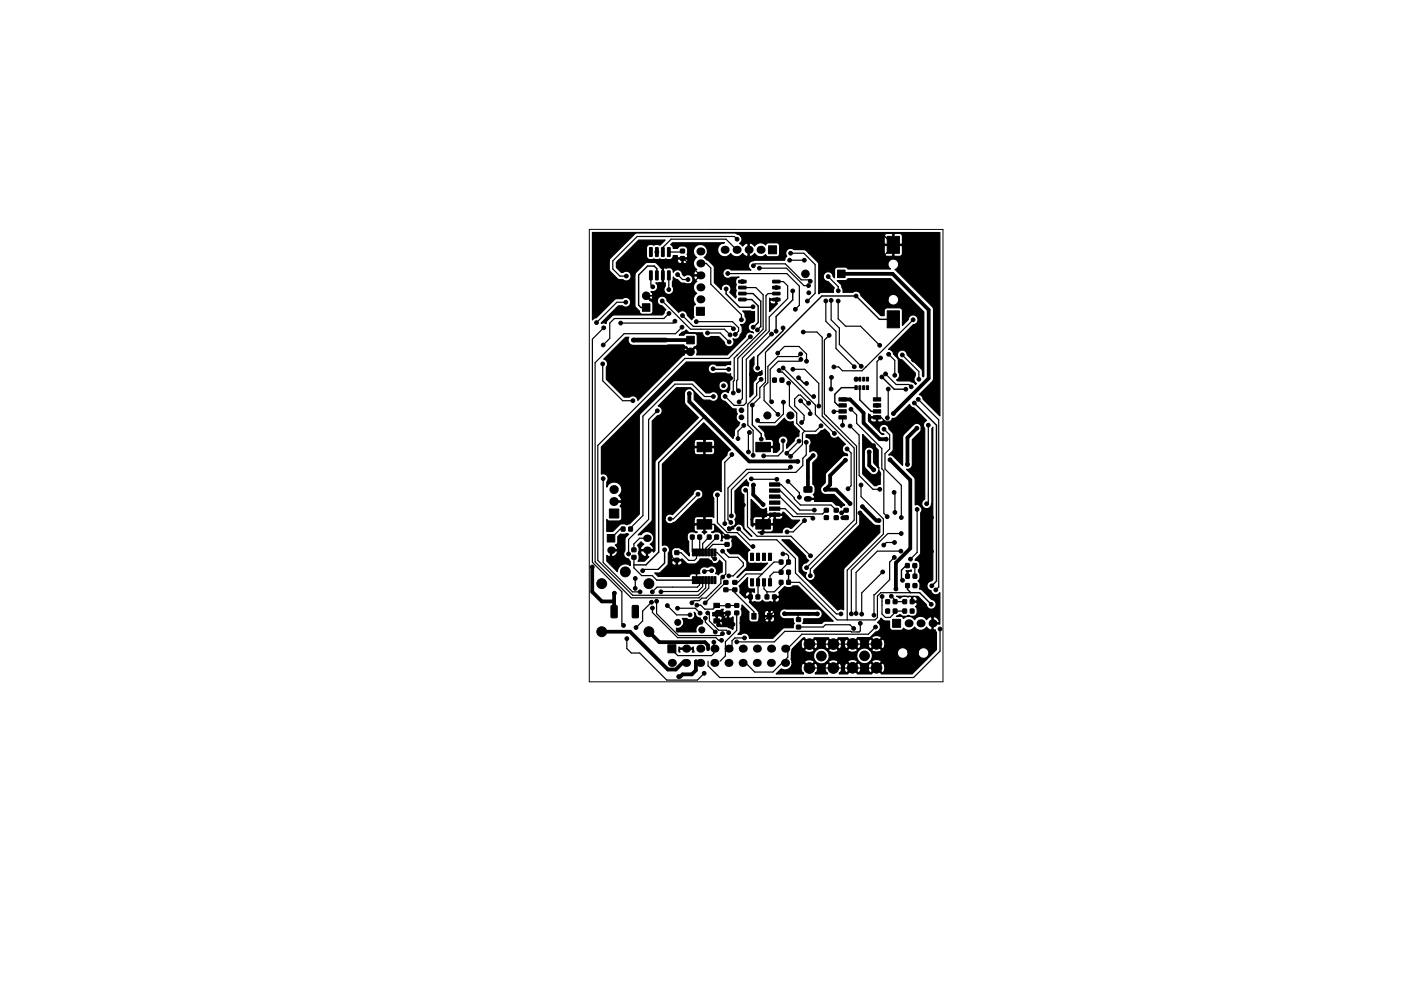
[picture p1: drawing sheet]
<svg xmlns="http://www.w3.org/2000/svg" width="297mm" height="210mm" viewBox="0 0 297 210" stroke-linecap="round" stroke-linejoin="round" font-family="sans-serif">
<path d="M124.9 48.7h75v96h-75z" fill="none" stroke="#000" stroke-width=".21"/>
<g fill="#000">
<circle cx="148.5" cy="55.9" r=".85"/>
<circle cx="148.5" cy="58.4" r=".85"/>
<circle cx="148.5" cy="53.3" r=".85"/>
<circle cx="153.6" cy="53" r=".85"/>
<circle cx="156.2" cy="53" r=".85"/>
<circle cx="158.7" cy="53" r=".85"/>
<circle cx="161.3" cy="53" r=".85"/>
<circle cx="148.5" cy="63.5" r=".85"/>
<circle cx="148.5" cy="61" r=".85"/>
<circle cx="129.5" cy="116.7" r=".8"/>
<circle cx="137.2" cy="116.7" r=".8"/>
<circle cx="137.2" cy="114.2" r=".8"/>
<circle cx="145.5" cy="137.6" r=".85"/>
<circle cx="148.5" cy="137.6" r=".85"/>
<circle cx="151.5" cy="137.6" r=".85"/>
<circle cx="154.5" cy="137.6" r=".85"/>
<circle cx="157.5" cy="137.6" r=".85"/>
<circle cx="160.5" cy="137.6" r=".85"/>
<circle cx="163.5" cy="137.6" r=".85"/>
<circle cx="166.5" cy="137.6" r=".85"/>
<circle cx="192.6" cy="132.2" r=".85"/>
<circle cx="195.2" cy="132.2" r=".85"/>
<circle cx="197.7" cy="132.2" r=".85"/>
<circle cx="142.5" cy="140.6" r=".85"/>
<circle cx="145.5" cy="140.6" r=".85"/>
<circle cx="148.5" cy="140.6" r=".85"/>
<circle cx="151.5" cy="140.6" r=".85"/>
<circle cx="154.5" cy="140.6" r=".85"/>
<circle cx="157.5" cy="140.6" r=".85"/>
<circle cx="160.5" cy="140.6" r=".85"/>
<circle cx="163.5" cy="140.6" r=".85"/>
<circle cx="166.5" cy="140.6" r=".85"/>
</g>
<g fill="#000" stroke="#000" stroke-width=".21">
<path d="M137.7 52.5l.6 .1v1.7l-.1 .1-.5-.1zM137.7 57.5l.6 .1v1.7l-.1 .1-.5-.1zM139 52.5l.6 .1v1.7l-.2 .1-.4-.1zM139 57.5l.6 .1v1.7l-.2 .1-.4-.1zM140.3 52.5l.5 .1v1.7l-.1 .1-.5-.1zM140.3 57.5l.5 .1v1.7l-.1 .1-.5-.1zM141.5 52.5l.6 .1v1.7l-.1 .1-.5-.1zM141.5 57.5l.6 .1v1.7l-.1 .1-.5-.1zM144.3 54.5l.8-.1v.8h-.8zM144.3 52.9h.8v.7h-.8zM156.6 59.5l1.5-.1 .1 .5-1.5 .1zM162.9 52.1h1.7v1.7h-1.7z"/>
<path d="M163.8 59.5l1.5-.1 .1 .5-1.5 .1zM177.6 57.3h1.6v1.6h-1.6zM188.1 50.1h2.6v3.6h-2.6zM136.2 64.4h1.6v1.6h-1.6zM145.6 71.3h1.6v1.6h-1.6zM147.6 65.2h1.7v1.7h-1.7zM156.6 60.8l1.5-.1 .1 .5-1.5 .1zM156.6 62h1.5l.1 .5-1.5 .1zM156.6 63.3h1.5l.1 .4-1.5 .1zM163.8 63.3h1.5l.1 .4-1.5 .1zM163.8 62h1.5l.1 .5-1.5 .1zM163.8 60.8l1.5-.1 .1 .5-1.5 .1z"/>
<path d="M188.1 65.9h2.6v3.6h-2.6zM147.8 93.8h3.1v2h-3.1zM160.3 93.8h3v2h-3zM163.8 80.2l.8 .1v.8l-.8-.1zM165.4 80.2l.8 .1-.1 .8-.7-.1zM177.9 84.4h1.5v.7h-1.5zM177.9 85.7h1.5v.7h-1.5zM177.9 86.9h1.5v.7h-1.5zM177.9 88.2h1.5v.7h-1.5zM181.3 80h.4v.8h-.4zM181.3 81.8h.4v.8h-.4zM182.1 80h.4v.8h-.4z"/>
<path d="M182.1 81.8h.4v.8h-.4zM182.9 80h.4v.8h-.4zM182.9 81.8h.4v.8h-.4zM183.6 80h.5v.8h-.5zM183.6 81.8h.5v.8h-.5zM185.2 88.2h1.5v.7h-1.5zM185.2 86.9h1.5v.7h-1.5zM185.2 85.7h1.5v.7h-1.5zM185.2 84.4h1.5v.7h-1.5zM128.8 113.4h1.5v1.6h-1.5zM129.2 108h2v1.9h-2zM131.7 111.8l.8 .1v.8l-.8-.1z"/>
<path d="M133.3 111.8h.8v.9h-.8zM134 116.3h.8v.7h-.8zM134 117.9h.8v.7h-.8zM143.1 116.9h.8v.7h-.8zM143.1 118.5l.8-.1v.8h-.8zM146.4 113.5h.7v.9h-.7zM146.8 116.5h.4v1.4h-.4zM147.8 110.2h3.1v2h-3.1zM147.5 116.5h.4v1.4h-.4zM148.1 116.5h.5v1.4h-.5zM148 113.5l.7 .1v.8l-.7-.1zM148.8 116.5h.4v1.4h-.4z"/>
<path d="M149.4 116.5h.5v1.4h-.5zM150 116.5h.5v1.4h-.5zM150 113.5h.7v.9h-.7zM150.7 116.5h.5v1.4h-.5zM151.3 116.5h.5v1.4h-.5zM151.6 113.5l.7 .1v.8l-.8-.1zM153.7 115.1h.8l.1 .8h-.8zM153.7 113.5h.9v.8h-.9zM159.1 117.4h.7v1.5h-.7zM160.3 110.2h3v2h-3zM160.4 117.4h.6v1.5h-.6zM161.7 117.4h.6v1.5h-.6z"/>
<path d="M162.9 117.4h.7v1.5h-.7zM163.2 102.4h2.1v.7h-2.1zM163.2 103.7h2.1v.7h-2.1zM163.2 105h2.1v.7h-2.1zM163.2 106.3h2.1v.7h-2.1zM163.2 107.6h2.1v.7h-2.1zM163.2 108.8h2.1v.7h-2.1zM165.2 118.8l.8 .1v.8l-.8-.1zM166.8 118.8l.8 .1-.1 .8-.7-.1zM170.5 103.3h1.6v1l-1.6 .1zM174.8 109.4h.8v.8h-.8zM174.8 107.9h.8v.7h-.8z"/>
<path d="M176.9 109.5l.8-.1v.8h-.8zM176.9 107.9h.8v.7h-.8zM179 109.4h.8v.8h-.8zM179 107.9h.8v.7h-.8zM192 119.6h.8v.8h-.8zM193.6 119.6h.7v.8h-.7zM129.6 128.5l1-.1 .3 .2v2.3l-.2 .2h-.9l-.3-.2zM134.1 128.5l1-.1 .3 .2v2.3l-.2 .2h-.9l-.3-.2zM141.6 136.8h1.7v1.7h-1.7zM146.8 122.3h.4v1.5h-.4zM147.5 122.3h.4v1.5h-.4zM148.1 122.3h.5v1.5h-.5z"/>
<path d="M148.8 122.3h.4v1.5h-.4zM149.4 122.3h.5v1.5h-.5zM150 122.3h.5v1.5h-.5zM150.7 122.3h.5v1.5h-.5zM151.3 131.3h1.3v.9h-1.3zM151.3 128h1.3v.9h-1.3zM151.3 122.3h.5v1.5h-.5zM153.5 123.2h.8v.7h-.8zM153.5 124.8l.8-.1v.8h-.8zM153.9 129.7h.8l.1 .7-.8 .1zM153.9 128.1h.8l.1 .8h-.8zM155.4 124.8l.8-.1v.8h-.8z"/>
<path d="M155.4 123.2h.8v.7h-.8zM155.8 128.1h.8v.7h-.8zM155.8 129.7l.8-.1v.8h-.8zM159.1 122.8h.7v1.5h-.7zM158.7 126.2l.8 .1v.8l-.8-.1zM159.4 130.1h.9v1.2h-.9zM160.4 122.8h.6v1.5h-.6zM160.3 126.2l.8 .1-.1 .8-.7-.1zM161.7 122.8h.6v1.5h-.6zM162.7 130.1h.9v1.2h-.9zM162.2 126.2h.8v.9h-.8zM162.9 122.8h.7v1.5h-.7z"/>
<path d="M163.8 126.2h.8v.9h-.8zM165.2 121h.8v.8h-.8zM165.2 123.1l.8 .1v.8l-.8-.1zM166.8 121h.8l-.1 .8h-.7zM166.8 123.1l.8 .1-.1 .8-.7-.1zM168.9 132.7l.8-.1v.8h-.8zM168.9 131.1h.8v.7h-.8zM187.8 127.2h.8v.9h-.8zM187.8 129.2h.8v.9h-.8zM189.4 127.2h.7v.9h-.7zM189.4 129.2h.7v.9h-.7zM189.3 131.4h1.7v1.7h-1.7z"/>
<path d="M191.4 127.2h.8v.9h-.8zM191.4 129.2h.8v.9h-.8zM192 123.8l.8 .1v.8l-.8-.1zM192 121.8l.8 .1v.8l-.8-.1zM193 127.2l.8 .1-.1 .8-.7-.1zM193 129.2l.8 .1-.1 .8-.7-.1zM193.6 123.8l.8 .1-.1 .8-.7-.1zM193.6 121.8l.8 .1-.1 .8-.7-.1z"/>
<circle cx="131.2" cy="56.2" r=".4"/>
<circle cx="132.8" cy="58.6" r=".4"/>
<circle cx="134.7" cy="55.5" r=".4"/>
<circle cx="139.3" cy="53.5" r=".4"/>
<circle cx="143.7" cy="58.3" r=".4"/>
<circle cx="144.7" cy="54.8" r=".4"/>
<circle cx="145.9" cy="59.3" r=".4"/>
<circle cx="151.9" cy="58.6" r=".4"/>
<circle cx="154.3" cy="58" r=".4"/>
<circle cx="156.3" cy="50.7" r=".4"/>
<circle cx="157.4" cy="59.7" r=".4"/>
<circle cx="159.7" cy="56.4" r=".4"/>
<circle cx="161" cy="56.9" r=".4"/>
<circle cx="167.4" cy="55.2" r=".4"/>
<circle cx="167.6" cy="53.7" r=".4"/>
<circle cx="168.4" cy="49.7" r=".4"/>
<circle cx="170.5" cy="55.2" r=".4"/>
<circle cx="170.8" cy="58.1" r=".8"/>
<circle cx="171.8" cy="59.7" r=".4"/>
<circle cx="175.6" cy="58.7" r=".4"/>
<circle cx="185.5" cy="56.2" r=".4"/>
<circle cx="126.5" cy="68.4" r=".4"/>
<circle cx="127.8" cy="77.2" r=".4"/>
<circle cx="127.9" cy="73.2" r=".4"/>
<circle cx="128" cy="69.5" r=".4"/>
<circle cx="130.4" cy="62.6" r=".4"/>
<circle cx="131.6" cy="68.5" r=".4"/>
<circle cx="132" cy="77.4" r=".4"/>
<circle cx="132.7" cy="64.1" r=".4"/>
<circle cx="134.3" cy="72.1" r=".4"/>
<circle cx="137" cy="62.7" r=".8"/>
<circle cx="138.4" cy="60.8" r=".4"/>
<circle cx="140.4" cy="63.8" r=".4"/>
<circle cx="140.9" cy="77.4" r=".4"/>
<circle cx="141.8" cy="61.4" r=".4"/>
<circle cx="141.8" cy="66.5" r=".4"/>
<circle cx="143.1" cy="68.1" r=".4"/>
<circle cx="144.6" cy="69.4" r=".4"/>
<circle cx="144.7" cy="66.9" r=".4"/>
<circle cx="146.4" cy="74.6" r=".8"/>
<circle cx="147.6" cy="68.2" r=".4"/>
<circle cx="150" cy="70.6" r=".4"/>
<circle cx="151.2" cy="78.2" r=".4"/>
<circle cx="154" cy="61.3" r=".4"/>
<circle cx="154.5" cy="78.3" r=".4"/>
<circle cx="154.6" cy="72.5" r=".4"/>
<circle cx="154.8" cy="71" r=".4"/>
<circle cx="155.5" cy="69.7" r=".4"/>
<circle cx="155.9" cy="70.9" r=".4"/>
<circle cx="157.2" cy="67.8" r=".4"/>
<circle cx="159.1" cy="71.4" r=".4"/>
<circle cx="159.3" cy="79.4" r=".4"/>
<circle cx="159.7" cy="65.1" r=".4"/>
<circle cx="159.7" cy="69.4" r=".4"/>
<circle cx="160.6" cy="70" r=".4"/>
<circle cx="160.6" cy="78.1" r=".4"/>
<circle cx="161.2" cy="79.2" r=".4"/>
<circle cx="163.6" cy="70.9" r=".4"/>
<circle cx="164.6" cy="70.3" r=".4"/>
<circle cx="164.6" cy="61" r=".4"/>
<circle cx="164.7" cy="63.6" r=".4"/>
<circle cx="164.9" cy="74.9" r=".4"/>
<circle cx="165.2" cy="78.6" r=".4"/>
<circle cx="166" cy="69.6" r=".4"/>
<circle cx="166" cy="78.1" r=".4"/>
<circle cx="168.1" cy="61.7" r=".4"/>
<circle cx="168.1" cy="78.3" r=".4"/>
<circle cx="168.6" cy="65.6" r=".4"/>
<circle cx="169.7" cy="75.1" r=".4"/>
<circle cx="169.8" cy="76.2" r=".4"/>
<circle cx="170.3" cy="70.4" r=".4"/>
<circle cx="171" cy="76.6" r=".4"/>
<circle cx="171.2" cy="63.9" r=".4"/>
<circle cx="171.4" cy="60.6" r=".4"/>
<circle cx="171.5" cy="62.1" r=".4"/>
<circle cx="175.1" cy="63.8" r=".4"/>
<circle cx="175.8" cy="71.1" r=".4"/>
<circle cx="176.2" cy="63.7" r=".4"/>
<circle cx="176.8" cy="77.8" r=".4"/>
<circle cx="177.7" cy="63.9" r=".4"/>
<circle cx="177.7" cy="61.7" r=".4"/>
<circle cx="181.1" cy="77.8" r=".4"/>
<circle cx="181.5" cy="62.8" r=".4"/>
<circle cx="182.6" cy="77.7" r=".4"/>
<circle cx="186.5" cy="73.3" r=".4"/>
<circle cx="186.7" cy="75.9" r=".4"/>
<circle cx="187" cy="80" r=".4"/>
<circle cx="187.7" cy="79.3" r=".4"/>
<circle cx="188.4" cy="75.2" r=".4"/>
<circle cx="189.7" cy="79.6" r=".4"/>
<circle cx="191.3" cy="75.3" r=".4"/>
<circle cx="193.6" cy="67.8" r=".4"/>
<circle cx="193.7" cy="72.2" r=".4"/>
<circle cx="193.7" cy="76.4" r=".4"/>
<circle cx="132.6" cy="94.5" r=".4"/>
<circle cx="134.2" cy="85" r=".4"/>
<circle cx="139.4" cy="87.2" r=".4"/>
<circle cx="146.2" cy="83.5" r=".4"/>
<circle cx="149.3" cy="94.8" r=".4"/>
<circle cx="151.3" cy="84.1" r=".4"/>
<circle cx="151.4" cy="80.3" r=".4"/>
<circle cx="152.6" cy="86" r=".4"/>
<circle cx="153.4" cy="81.8" r=".4"/>
<circle cx="153.7" cy="84.1" r=".4"/>
<circle cx="154.9" cy="80.2" r=".4"/>
<circle cx="155.2" cy="96.4" r=".4"/>
<circle cx="155.5" cy="83.4" r=".4"/>
<circle cx="156.5" cy="93.1" r=".4"/>
<circle cx="156.6" cy="82.9" r=".4"/>
<circle cx="156.7" cy="85.3" r=".4"/>
<circle cx="157.2" cy="87" r=".5"/>
<circle cx="157.2" cy="88.5" r=".5"/>
<circle cx="157.7" cy="90.2" r=".4"/>
<circle cx="158.7" cy="95.9" r=".4"/>
<circle cx="158.9" cy="91.7" r=".4"/>
<circle cx="159.5" cy="85.9" r=".4"/>
<circle cx="159.7" cy="96.6" r=".4"/>
<circle cx="160.6" cy="89.2" r=".4"/>
<circle cx="161.4" cy="80.5" r=".4"/>
<circle cx="161.4" cy="94.7" r=".4"/>
<circle cx="161.4" cy="93.2" r=".4"/>
<circle cx="161.9" cy="96.7" r=".4"/>
<circle cx="162.7" cy="88.1" r=".75"/>
<circle cx="163.6" cy="85.2" r=".4"/>
<circle cx="164.2" cy="80.6" r=".4"/>
<circle cx="164.9" cy="87.9" r=".4"/>
<circle cx="165.8" cy="80.6" r=".4"/>
<circle cx="166" cy="93.5" r=".4"/>
<circle cx="166.1" cy="85.3" r=".4"/>
<circle cx="166.8" cy="96.2" r=".4"/>
<circle cx="167.2" cy="81.3" r=".4"/>
<circle cx="167.6" cy="88.1" r=".75"/>
<circle cx="167.6" cy="99.1" r=".4"/>
<circle cx="167.6" cy="96.8" r=".4"/>
<circle cx="169.2" cy="97.9" r=".4"/>
<circle cx="169.3" cy="80.1" r=".4"/>
<circle cx="169.4" cy="93.6" r=".4"/>
<circle cx="169.7" cy="85" r=".4"/>
<circle cx="170" cy="89.6" r=".4"/>
<circle cx="170.9" cy="93.8" r=".4"/>
<circle cx="171" cy="81.3" r=".4"/>
<circle cx="171.5" cy="85.5" r=".4"/>
<circle cx="171.8" cy="87.8" r=".4"/>
<circle cx="172.4" cy="96.6" r=".4"/>
<circle cx="172.5" cy="94.6" r=".4"/>
<circle cx="172.5" cy="84.1" r=".4"/>
<circle cx="173.6" cy="86.1" r=".4"/>
<circle cx="174.1" cy="90.3" r=".4"/>
<circle cx="176.2" cy="82.5" r=".4"/>
<circle cx="176.3" cy="80.1" r=".4"/>
<circle cx="176.8" cy="87.4" r=".4"/>
<circle cx="176.9" cy="92" r=".4"/>
<circle cx="178.6" cy="90.2" r=".4"/>
<circle cx="179.3" cy="97.6" r=".4"/>
<circle cx="179.6" cy="95.2" r=".4"/>
<circle cx="180.2" cy="90.4" r=".4"/>
<circle cx="180.4" cy="86.8" r=".4"/>
<circle cx="181.5" cy="80.4" r=".4"/>
<circle cx="184.3" cy="95.9" r=".4"/>
<circle cx="185.2" cy="94.6" r=".4"/>
<circle cx="185.3" cy="99.7" r=".4"/>
<circle cx="185.9" cy="86" r=".4"/>
<circle cx="185.9" cy="88.6" r=".4"/>
<circle cx="187.4" cy="91.1" r=".4"/>
<circle cx="187.9" cy="93.2" r=".4"/>
<circle cx="188.1" cy="88.6" r=".4"/>
<circle cx="188.3" cy="82.5" r=".4"/>
<circle cx="188.7" cy="97.5" r=".4"/>
<circle cx="189.4" cy="87.7" r=".4"/>
<circle cx="192.1" cy="82.6" r=".4"/>
<circle cx="192.4" cy="98.5" r=".4"/>
<circle cx="193.2" cy="82.1" r=".4"/>
<circle cx="193.8" cy="85.5" r=".4"/>
<circle cx="194.4" cy="90.8" r=".4"/>
<circle cx="194.5" cy="96.1" r=".4"/>
<circle cx="194.7" cy="84.7" r=".4"/>
<circle cx="194.8" cy="80.5" r=".4"/>
<circle cx="195.3" cy="92.7" r=".4"/>
<circle cx="196.8" cy="90.2" r=".4"/>
<circle cx="127.9" cy="101.5" r=".4"/>
<circle cx="133.3" cy="117.5" r=".4"/>
<circle cx="140.9" cy="116.6" r=".4"/>
<circle cx="142" cy="110.1" r=".4"/>
<circle cx="145.2" cy="114.9" r=".4"/>
<circle cx="148" cy="104.8" r=".4"/>
<circle cx="149.3" cy="111.2" r=".4"/>
<circle cx="150.6" cy="119.3" r=".4"/>
<circle cx="151.5" cy="118.5" r=".4"/>
<circle cx="152.1" cy="105" r=".4"/>
<circle cx="153.2" cy="116.9" r=".4"/>
<circle cx="153.7" cy="111.1" r=".4"/>
<circle cx="154.1" cy="113.8" r=".4"/>
<circle cx="154.6" cy="112.2" r=".4"/>
<circle cx="155" cy="110.8" r=".4"/>
<circle cx="155.1" cy="109.4" r=".4"/>
<circle cx="156.6" cy="112.2" r=".4"/>
<circle cx="157.6" cy="107.1" r=".4"/>
<circle cx="157.9" cy="117.3" r=".4"/>
<circle cx="158.1" cy="104" r=".4"/>
<circle cx="159.3" cy="101.6" r=".4"/>
<circle cx="159.7" cy="115.9" r=".4"/>
<circle cx="159.7" cy="102.9" r=".4"/>
<circle cx="161.5" cy="108.7" r=".4"/>
<circle cx="161.5" cy="113" r=".4"/>
<circle cx="161.8" cy="107" r=".4"/>
<circle cx="164.3" cy="109.2" r=".4"/>
<circle cx="164.7" cy="101.7" r=".4"/>
<circle cx="166" cy="117.5" r=".4"/>
<circle cx="166.9" cy="112.8" r=".4"/>
<circle cx="167.1" cy="102.1" r=".4"/>
<circle cx="169.5" cy="105.5" r=".4"/>
<circle cx="170.6" cy="110.4" r=".4"/>
<circle cx="171.8" cy="117.9" r=".4"/>
<circle cx="172.4" cy="109.9" r=".4"/>
<circle cx="172.7" cy="108.2" r=".4"/>
<circle cx="174.1" cy="101" r=".4"/>
<circle cx="175" cy="103.8" r=".4"/>
<circle cx="175.2" cy="109.8" r=".4"/>
<circle cx="177.3" cy="109.8" r=".4"/>
<circle cx="178.4" cy="108.8" r=".4"/>
<circle cx="178.7" cy="109.8" r=".4"/>
<circle cx="179.8" cy="103.7" r=".4"/>
<circle cx="180.1" cy="118" r=".4"/>
<circle cx="180.2" cy="106.8" r=".4"/>
<circle cx="182.3" cy="108.8" r=".4"/>
<circle cx="182.6" cy="102.9" r=".4"/>
<circle cx="182.9" cy="107.5" r=".4"/>
<circle cx="183.6" cy="114" r=".4"/>
<circle cx="186.3" cy="100.6" r=".4"/>
<circle cx="186.4" cy="110.4" r=".4"/>
<circle cx="186.5" cy="103.8" r=".4"/>
<circle cx="187.4" cy="115.6" r=".4"/>
<circle cx="188.1" cy="109.6" r=".4"/>
<circle cx="189.6" cy="104.5" r=".4"/>
<circle cx="189.6" cy="118.3" r=".4"/>
<circle cx="189.6" cy="115.1" r=".4"/>
<circle cx="189.7" cy="108.7" r=".4"/>
<circle cx="191" cy="116.9" r=".4"/>
<circle cx="191.1" cy="113.2" r=".4"/>
<circle cx="191.1" cy="109.8" r=".4"/>
<circle cx="193" cy="118.6" r=".4"/>
<circle cx="194" cy="120" r=".4"/>
<circle cx="194.4" cy="108.1" r=".4"/>
<circle cx="196.5" cy="106.9" r=".4"/>
<circle cx="197.5" cy="117" r=".4"/>
<circle cx="197.5" cy="109.8" r=".4"/>
<circle cx="125.6" cy="120.3" r=".4"/>
<circle cx="127.6" cy="123.8" r="1.05"/>
<circle cx="127.6" cy="134" r="1.05"/>
<circle cx="130.3" cy="125.9" r=".4"/>
<circle cx="132.2" cy="132.7" r=".4"/>
<circle cx="132.6" cy="121.3" r="1.05"/>
<circle cx="132.9" cy="135.5" r=".4"/>
<circle cx="134.7" cy="124.8" r=".4"/>
<circle cx="134.7" cy="122.7" r=".4"/>
<circle cx="134.7" cy="129.8" r=".4"/>
<circle cx="134.8" cy="133.1" r=".4"/>
<circle cx="135.7" cy="125.6" r=".4"/>
<circle cx="136.3" cy="121.1" r=".4"/>
<circle cx="137.6" cy="123.8" r="1.05"/>
<circle cx="137.6" cy="134" r="1.05"/>
<circle cx="138.1" cy="127.8" r=".4"/>
<circle cx="138.3" cy="125.6" r=".4"/>
<circle cx="138.3" cy="129" r=".4"/>
<circle cx="139.2" cy="127.6" r=".4"/>
<circle cx="140.1" cy="125.6" r=".4"/>
<circle cx="141.5" cy="128.5" r=".4"/>
<circle cx="142.1" cy="121.2" r=".4"/>
<circle cx="143.6" cy="129" r=".4"/>
<circle cx="143.7" cy="132" r=".63"/>
<circle cx="143.8" cy="133.7" r=".4"/>
<circle cx="146.3" cy="130.5" r=".4"/>
<circle cx="146.7" cy="127.9" r=".4"/>
<circle cx="147.7" cy="128.4" r=".4"/>
<circle cx="148.4" cy="130.1" r=".4"/>
<circle cx="148.6" cy="131.9" r=".4"/>
<circle cx="148.8" cy="133.6" r=".63"/>
<circle cx="149.3" cy="121.3" r=".4"/>
<circle cx="149.5" cy="127.9" r=".4"/>
<circle cx="149.5" cy="131.1" r=".4"/>
<circle cx="150" cy="130" r=".4"/>
<circle cx="150.9" cy="121.1" r=".4"/>
<circle cx="151.3" cy="136.2" r=".4"/>
<circle cx="151.6" cy="134.1" r=".4"/>
<circle cx="152.3" cy="132.6" r=".4"/>
<circle cx="153" cy="130.3" r=".4"/>
<circle cx="153" cy="135.9" r=".4"/>
<circle cx="153.2" cy="134.4" r=".4"/>
<circle cx="153.2" cy="122.4" r=".4"/>
<circle cx="154.5" cy="134.2" r=".4"/>
<circle cx="154.5" cy="122.2" r=".4"/>
<circle cx="155.4" cy="132.5" r=".4"/>
<circle cx="156.2" cy="136.2" r=".4"/>
<circle cx="157.3" cy="132.2" r=".4"/>
<circle cx="157.9" cy="135.3" r=".4"/>
<circle cx="159.1" cy="126.6" r=".4"/>
<circle cx="164.2" cy="128.4" r=".4"/>
<circle cx="166.3" cy="130.2" r=".4"/>
<circle cx="171" cy="120.4" r=".4"/>
<circle cx="171.6" cy="136.7" r="1.12"/>
<circle cx="171.8" cy="122.1" r=".4"/>
<circle cx="173.3" cy="130.2" r=".4"/>
<circle cx="174.1" cy="139.2" r="1.03"/>
<circle cx="176.7" cy="136.7" r="1.12"/>
<circle cx="178.3" cy="130.2" r=".4"/>
<circle cx="180.5" cy="130.2" r=".4"/>
<circle cx="180.8" cy="136.6" r="1.13"/>
<circle cx="181" cy="133.3" r=".4"/>
<circle cx="181.5" cy="130.1" r=".4"/>
<circle cx="182.4" cy="132.3" r=".4"/>
<circle cx="182.7" cy="130.3" r=".4"/>
<circle cx="183.3" cy="139.1" r="1.03"/>
<circle cx="185.3" cy="130.5" r=".4"/>
<circle cx="185.6" cy="133" r=".4"/>
<circle cx="185.8" cy="136.6" r="1.13"/>
<circle cx="187" cy="126.5" r=".4"/>
<circle cx="187.1" cy="121.3" r=".4"/>
<circle cx="188.2" cy="129.6" r=".4"/>
<circle cx="188.2" cy="127.6" r=".4"/>
<circle cx="189" cy="126.5" r=".4"/>
<circle cx="189.9" cy="125" r=".4"/>
<circle cx="191.4" cy="123.1" r=".4"/>
<circle cx="192.4" cy="122.2" r=".4"/>
<circle cx="194" cy="124.2" r=".4"/>
<circle cx="196.1" cy="121.9" r=".4"/>
<circle cx="197.4" cy="128.2" r=".4"/>
<circle cx="197.6" cy="124.3" r=".4"/>
<circle cx="198.4" cy="125.2" r=".4"/>
<circle cx="199.3" cy="133.4" r=".4"/>
<circle cx="143.9" cy="143.6" r=".4"/>
<circle cx="149.3" cy="142.8" r=".4"/>
<circle cx="171.6" cy="141.7" r="1.12"/>
<circle cx="176.7" cy="141.7" r="1.12"/>
<circle cx="180.8" cy="141.7" r="1.13"/>
<circle cx="185.8" cy="141.7" r="1.13"/>
</g>
<path d="M130.2 103.9h.1M130.2 106.4h.1" fill="none" stroke="#000" stroke-width="1.9"/>
<path d="M171 105.8h.6" fill="none" stroke="#000" stroke-width="1.2"/>
<g fill="none" stroke="#000" stroke-width=".3">
<path d="M139.3 58.4v-1.4l-.6-.6h-1.4l-1.9 1.9v6.4l.5 .5h1.1M189.4 51.9l-2.2-2.2h-26.7l-1.8 1.8v1.5M151.2 78.2l3.3 .1M153.9 61.3v1l2.9 2.9 2.8-.1M157.4 62.3h2.3l1.6 1.6v5.4l-.7 .7M157.4 63.6h2l1.3 1.3v3.5l-1 1M161.2 79.2h-1.7l-.2 .2M166 69.6v.6l-5.4 5.3v2.6M168.1 61.7v1.9l-3.5 3.5v3.2M187 80l2.6 2.6h2.4M189.4 67.7h-3l-4.9-4.9h-7.2l-11.5 11.4M132.6 94.5l1.9 1.9v8.1l-1.9 1.9h-2.4"/>
<path d="M149.4 88.4l-9.8 9.7v19l-2.7 2.7h-2.5M154.9 80.2l-3.5 .1M159.5 85.9v4.2l1.9 1.9v1.2M161.4 94.7l.4 .1M169.3 80.1l1.2 1.2h.5M176.3 80.1l-.1 2.4M181.5 80.4h.8M181.5 82.2h-3.1l-1.4 1.4v1.7l.7 .7h.9M182.3 82.2v2.6l2.4 2.5h1.3M193.8 85.5l4.8 4.7v33.1l-1 1M140.9 116.6v2.8l-1.4 1.4M143.5 118.8v1.1l1.3 1.3"/>
<path d="M154.2 113.9h1.2l2.5 2.5v.9M192.4 120h-.3l-1 1v1.9l.2 .2M139.3 123.1h7.7M143.5 121.2h3.6l.6 .5v1.4M151.9 131.7l.4 .4v.5M167.2 121.4v2.1M192.4 124.2v.9l.7 .6h1.9l2.4 2.5"/>
</g>
<g fill="none" stroke="#000" stroke-width=".8">
<path d="M178.4 58.1h10.9l7.6 7.6v14.6l-7.5 7.4M141.2 72.1h5.2M146.4 74.6h-2.7l-2.8 2.8M146.2 83.5v1.7l12.7 12.7h10.3M171.3 97.7h.1M171.3 97.7v6.1M172.4 96.6l-1.1 1.1M178.6 84.7h1.6l2.9 2.9v2.1l3.4 3.5h1.4M179.3 97.6l-3.3 3.3v1.9l-1 1 2.3 .1 2.9 2.9M184.3 95.9v2.8l1 1M188.7 97.5l4.3 4.3v14.5l-3 3.1v5.6M194.4 90.8l-2 2v5.7"/>
<path d="M159.7 102.9v2l2.1 2.1M182.9 107.5l2.9 2.9h.6M125.6 120.3v5.3l2 2h2.6M127.6 134h6l8 8h1.7l1.7-1.7M130.3 125.9l-.1 3.9M137.6 134l2.2 2.2h9.7l.6 .7v.9M166.3 130.2h7M147.6 140.3l-.1 1.9-.8 .9h-2l-.5 .5h-.3"/>
</g>
<g fill="none" stroke="#000" stroke-width=".25">
<path d="M134.7 55.5l-.6 .7h-2.9M138 58.4v2l.4 .4M140.5 58.4v2l-2.3 2.3M141.8 58.4v3M143.7 58.3l1 1h1.2M144.7 54.8h.2l3.6 3.6-1.8 1.8h-2l-2.5 2.5h-5.2M144.7 53.3l-.2 .2h-2.7M148.5 55.9h1.2l1 .9v3.5l6.5 6.5v1M154.3 58h12.5l2.7 2.7v4.1l-.9 .8M156.2 53l-2.3-2.3h-11.6l-1.8 1.8v1M156.3 50.7l-.6-.5h-20.6l-5.2 5.1v1.8l1.5 1.5h1.4M158.7 53v2.1l-1.2 1.1h-3.2l-2.4 2.4"/>
<path d="M159.7 56.4l.4-.4h6.4l3.4 3.4h1.6l.3 .3M161 56.9h5.7l3.7 3.7h1M164.6 59.7h1.5l.9 .9v2.7l-3.9 3.9v3l-5.7 5.7v8.7l-.7 .7M167.4 55.2h3.1M167.6 53.7h2.8l2.4 2.4v6.1l-1.6 1.7M175.6 58.7l2.1 2.1v.9M189.4 51.9v.4l-3.9 3.9M127.8 77.2v3.6l4.2 4.2h2.2M128 69.5l-2.4 2.4v47.4l6.2 6.3v6.7l.4 .4M132.7 64.1h-1.9l-4.3 4.3M140.4 63.8l6 6h7.2l1.2 1.2M141.8 61.4h.1"/>
<path d="M141.8 66.5l-1 1.1h-10.5l-1 1v3.2l-1.4 1.4M143.1 68.1l-.4 .4h-11.1M144.6 69.4l-1.4 1.4h-10.9l-6.1 6.1v42.3l7.6 7.6h14.4l2.1-2v-1.7M144.7 66.9l2.3 2.3h8l.5 .5M147.6 68.2h7.7l1.3 1.3v.7l-.7 .7M150 70.6h2.7l1.9 1.9M157.4 61h2.9l1.5 1.5v7.3l-6.1 6.2v4.7l-.2 .2v2.5M159.1 71.4l-4.6 4.6h-9.3l-18.5 18.5v24.4l7.4 7.4h13.9l1.6-1.6v-1.6M162.8 74.2l-.5 .5v6.3l-1.2 1.2v2.1l-1.6 1.6M163.6 70.9l-5.4 5.3v9.2l-.5 .6h-2.1l-1.9-1.9M164.6 63.6h.1M164.6 62.3h-1.7l-.5 .4v7.3l-6 6v4.5l-.2 .2v1.8l.4 .4"/>
<path d="M164.9 74.9l1.4-1.4h3.1l1.6 1.6v1.5M165.2 78.6l.3 .3h.4l7 7v2l4 4.1M166 78.1l6.1 6h.4M168.1 78.3h2.5l3 3v4.8M169.7 75.1l-.5 .6h-4.3l-2.1 2v3.5l-.8 .8v3l2.9 2.9M169.8 76.2l-.4 .4h-4.4l-1.7 1.7v6.6l.3 .3M170.3 70.4h2.9l1.1 1.2v16.7l6.8 6.7v15.3l-10.1 10.1M175.1 63.8v4.4l2.1 2.1v3.6l3.9 3.9M175.8 71.1l-1 1.1v15.6l6.8 6.8v16.3l-9.8 9.8v1.4M176.2 63.7v4.2l1.8 1.7v3.5l4.6 4.6M177.7 63.9v3.7l1.6 1.6h3.1l4.1 4.1M183.6 77.8h.1"/>
<path d="M186.7 75.9l-.7 .8v8M187.7 79.3l2.3 2.3h2.7l.5 .5M188.4 75.2l1.3 1.3v3.1M191.3 75.3l3.5 3.5v1.7M193.6 67.8l-10.8 10.9h-4.2l-.8-.9h-1M193.7 72.2h.1M193.7 72.2v4.2M139.4 87.2l-1.9 1.8v21.2l-4.2 4.2v3.1M149.3 94.8v16.4l1-1M151.3 84.1h-1.9l-2.6-2.6h-3.7l-6.8 6.8v21.1l-2.6 2.6v.2M152.4 80.2v5.6l.2 .2M155.2 96.4l-1.5 1.7v13"/>
<path d="M157.7 90.2l-1.2 1.3v1.6M158.9 91.7l-.2 .3v3.9M161.4 80.5l-1 .9v2.5l-1.8 1.9v4.4l1.1 1.1v5.3M166 93.5v2.2l-1 1h-3.1M166.1 85.3v2.6l-1.8 1.8h-3.2l-.5-.5M167.2 81.3l.2 .1v4.7l1.5 1.5v2.2l1.7 1.7M167.6 99.1l-.5 .5h-8.8l-4 3.9v6.7l.6 .6M169.4 93.6l-2.6 2.6M169.7 85l2.1 2.1v.7M170.6 91.5l-.5 .5v2.3l-2.5 2.5M170.9 93.8v2.7l-.7 .7v1.5l-1.5 1.5h-10l-3.6 3.7v5.5M171.5 85.5l-1.8-1.7h-.4l-.8 .8v1.5l2 2v1l-.5 .5"/>
<path d="M172.5 94.6l2 2v4l-.4 .4M174.1 90.3l-1.2 1.2h-2.3M175.2 88.2h.1M178.6 87.3l-1.8 .1M178.6 90.2h.1M179 88.6h-.4v1.6M179.6 95.2l.8 .9v6.9l-.6 .7M180.2 90.4l2 1.9v8.6l2.9 2.9h1.4M180.4 86.8l1.2 1.2v1.8l5.4 5.4v4.3l.4 .4v9l.7 .7M185.2 94.6v3.4l1.1 1.2v1.4M185.6 98.4h.1M186 88.6h.8l.8 .8h6.8l.9 .9v5.1l-.8 .7v10.7l3 3"/>
<path d="M187.4 91.1l1.2 1.2v3l-1 1v3.2l3.5 3.5v6.8M188.3 82.5v6l-.2 .1M194.7 84.7l4.3 4.4v35.4l-.6 .7M196.8 90.2v16.3l-.3 .4M127.9 101.5v17.9l6.2 6.2h1.6M132.1 112.2h-.6l-2 2M134.4 118.2v2.3l1.7 1.6h2.2l1 1M137.2 114.2h-1.6l-1.2 1.2v1.3M146.8 113.9v3.1l.2 .2M147.7 117.2v1.2l-.5 .5h-1.2l-1.6-1.6h-.9M148 104.8l-5.2 5.3h-.7M148.3 113.9v3.3"/>
<path d="M150.4 113.9l-1.4 1.4v1.9M150.6 119.3h-1.1l-1.8 1.9v.5M150.9 117.2v1l.4 .3h.2M151.6 117.2h.4l1.9 1.9v2.7l-1.1 1v1l-3.1 3.1h-.9l-.5 .5h-1.1l-.5 .5M151.9 113.9l-2.3 2.4v.9M152.1 105v5.9l2.1 2.1h2.1l3 2.9h.3M153.2 116.9l1.3 1.3h1.9l1.2 1.2v.6l-2.1 2.2h-1M154.2 113.9l-2.7-2.7h-5.2l-1.1 1.2v2.5h-1.7l-1.3 1.2v1.8l1 .9h.3M154.2 115.5h-3l-.9 .9v.8M156.6 112.2l2.3 2.3h5.8l3.9 4v3.1l8.7 8.6h1M157.6 107.1v2.8l-1.7 1.8h-.7l-.6 .5M158.1 104l.4 .4v7.3l2 2.1h7.2l4.2 4.1"/>
<path d="M159.3 101.6l5.4 .1M161.5 108.7l.5 .5h2.3M163.9 109.2l-2.1 2v1.6l-.2 .2M164.3 102.8h1.3l2.8 2.8v.2l1.3 1.3h6.5l1.1 1.2M164.3 107.9h2.2l1.7 1.7h3.8l.3 .3M164.3 104.1h1.1l4.2 4.1h3M164.3 105.4h1l3.7 3.6h5.4l.8-.8M165.6 119.2h-1.5l-3.4 3.4v4M166 117.5h.8l.4 .4v1.5l-1.6 1.5v.5h-1.6l-.7 .8v1.4M167.1 102.1l2.4 2.4v1M170.6 110.4l-2.4 2.4h-1.3M179.4 109.8h-.7"/>
<path d="M179.4 108.1l-.4 .1-.6 .6M182.3 108.8v7l-2.2 2.2M182.3 114h1.3M182.6 102.9v2.4l4.7 4.8v3.2l-7.7 7.7v10.5M189.6 104.5l.1 .1v4.1M189.6 118.3l-1 1v3.7l-3.1 3.2h-.2v4.3M189.7 115.1h-1.8l-.5 .5M191 116.9h-5l-4.5 4.5v8.7M191.1 113.2h-2.8l-7.8 7.7v9.3M194 120v2.2M194.4 108.1v9.1l-1.4 1.4M197.5 117l-1.4 1.4v3.5"/>
<path d="M132.9 135.5v2.1l1 .9h1.7l5.8 5.8h6.5l1.4-1.5M134.7 122.7v2.1M134.7 124.8h.1M138.1 127.8l-1.9 1.8v2.1l-1.3 1.4M138.3 129v1l5.4 5.3h8.1l.6 .6h.6M139.2 127.6v2.6l4.7 4.6h8.9l.4-.4M139.5 120.8h-3l-.3 .3M141.5 128.5l2 2h2.8M142.1 121.2h1.4M143.6 129h3.8l1 1.1M147.8 128.4h.8l.8 .8h1.8l.7-.8M148.3 123.1v1l-.4 .5h-8.6l-1 1"/>
<path d="M148.6 131.9l-3.1 .1-1.7 1.7M149 123.1v1.4l-1.1 1-7.8 .1M149.6 131.1v.9l2 2.1M149.9 127.5h.1M150 130l.4 .4v1.4l2 1.9h1.6l.5 .5M150.9 121.1h-1.4l-.2 .2M151.3 136.2v2.4l-.4 .5h-7.2l-1.2-1.3M151.6 128.4h.3M151.9 131.7h.8l1.6-1.6v1.3l1.1 1.1M151.9 128.4l4.3 .1M153 130.3l.5 .6M153.9 123.6l-4.4 4.3"/>
<path d="M153.9 125.1h1.9v.6l4.1 4.1v.9M156.2 130v3.7l-2.4 2.4v3.1l-1.1 1.1M157.9 135.3h-2.1l-.6 .7v1.8M160.7 126.6h.1M161.6 121.8h-3.4l-1.8 1.8h-.6M162 123.6v1.3l.6 .7M162.6 125.6v1M164.2 126.6v3.1l-2.6 2.5h-4.3M165.6 123.5v.6l-1.4 1.5h-1.6M167.2 123.5h2.3l8 8h8l.5-.5v-4.5l.7-.8h6.4M169.2 130.2l.1 1.3M169.3 133h5.2l.5-.5h5.2l.8 .8"/>
<path d="M182.4 132.3v1.6l-.2 .2h-1.7l-.1-.2h-14l-2.2 2.3h-8M185.6 133l-1.5 1.6h-14.1l-3 2.9v1.9l-3.1 3.2h-3.9l-2.3-2.3M185.8 136.6l-14.2 .1M187 126.5v3.8l.7 .7h1l1.1-1.1v-.3h2M187.1 121.3l-4.4 4.5v4.5M189 126.5l.8 .8v.3h2M193.4 127.6h1.4l2.9 3v1.6M199.3 133.4v4.7l-5.6 5.6h-41.1l-2.5-2.4v-1M185.8 141.7h-14.2"/>
</g>
<path d="M134.3 72.1h6.9" fill="none" stroke="#000" stroke-width="1"/>
<g fill="#000" stroke="#000" stroke-width=".25">
<path d="M125.6 49.3h73.7v38.9l-3.6-3.5-.2-.6-.6-.4 2.7-2.7 .3-.5v-15l-.3-.5-7.9-7.8 .2-.1a1.14 1.14 0 0 0 .4-1.7 1.14 1.14 0 0 0-1.7-.1 1.14 1.14 0 0 0 .2 1.8h-9l-.5-.4h-1.9l-.3 .1-.2 .4v1.8l-.3-.4a1.04 1.04 0 0 0-1-1 1.04 1.04 0 0 0-1 1.1 1.04 1.04 0 0 0 .9 1l1.4 1.4-.2 .5v.4h-2.6l-.5 .4v-6.4l-.2-.4-1.9-1.9h16l.1 .4 .3 .2 1.2 .1 .2-.2v-2.1h.2v2.1l.2 .2h1a.64 .64 0 0 0 .6-.7v-1.5l-.1-.1h-3.6l-.1 .1v1.5h-16l-.9-.7-2.3-.1a1.04 1.04 0 0 0-1.4 .1 1.04 1.04 0 0 0-.1 1.4l-.3 .3-.1 .5h-6.3a1.23 1.23 0 0 0-1.1 .6 1.23 1.23 0 0 0-.1 1.2l.3 .3-4.2-.1a1.04 1.04 0 0 0-1.5 .1 1.04 1.04 0 0 0 .1 1.4 1.04 1.04 0 0 0 1.4 .1h1.6a1.07 1.07 0 0 0-.5 1.6 1.23 1.23 0 0 0 0 1.2 1.2 1.2 0 0 0 0 1.3l-.1 .4-1.3-1.3a1.04 1.04 0 0 0-.4-1.7 1.04 1.04 0 0 0-1.4 1.1l-1.4-1.4-.1-3.4-1.1-1.3-.5-.2-.5-.5 .1-.1a1.49 1.49 0 0 0 .1-2.2 1.49 1.49 0 0 0-2.2 .1 1.49 1.49 0 0 0 .4 2.2 1.48 1.48 0 0 0 0 2.6l-.3 .2a.67 .67 0 0 0-.2 .9h1.4v.3h-1.4l-.1 .2 .1 .4 .5 .5-.1 .1a1.49 1.49 0 0 0 .1 2.4 1.48 1.48 0 0 0-.2 2.4l-.5 .5v1.8l.2 .4-.5 .5-1-.9a1.04 1.04 0 0 0-.7-.9 1.04 1.04 0 0 0-1.1 .3l-2.5-2.6a1.04 1.04 0 0 0-1.1-.9 1.04 1.04 0 0 0-.9 1 1.04 1.04 0 0 0 1 1.1l.8 .8-.8 1.1h-10.3l-1.4 1.2-.2 .6-.4-.1-.6 .1 3.6-3.7h.9a1.04 1.04 0 0 0 1.4 0 1.04 1.04 0 0 0 0-1.5 1.04 1.04 0 0 0-1.4 0l-1.6 .1-4 3.9-.4 .1-.4 .4v-12.6h3.6l.1 2.2 1.7 1.7 1.1 .2a1.04 1.04 0 0 0 1.2 .1 1.04 1.04 0 0 0 .5-1.2h.8v6.6l1 1.1a.64 .64 0 0 0 .6 .7h1.6l.5-.2 .1-.5v-1.6a.64 .64 0 0 0-.6-.6l-1-1.1 .2-.1 1 1a.96 .96 0 0 0 0-1.7l.1-.1a1.04 1.04 0 0 0 1.2-.5 1.04 1.04 0 0 0-.3-1.3l.9-.1 .3 .1 .2-.1v-2.9h.3v2.9l.3 .1v.8a1.04 1.04 0 0 0 .1 1.4 1.04 1.04 0 0 0 1.4 0 1.04 1.04 0 0 0 .1-1.4l.1-2.1 1.6 1.2 .9 .2a1.07 1.07 0 0 0 1.5-.2 1.07 1.07 0 0 0-.2-1.5 1.07 1.07 0 0 0-1.5 .1l-.3-.3a1.04 1.04 0 0 0-.8-1 1.04 1.04 0 0 0-1.2 .6 .98 .98 0 0 0-.5-.9 .98 .98 0 0 0-1 0l-1.2-.1-.2-.3-.8-.8h-1.9l-.4 .2-1.9 1.9-.2 .5h-.8a1.04 1.04 0 0 0-1.7-.5h-.4l-1-1v-1.1l.4-.4h12.5v.1a.59 .59 0 0 0 1 .3v-.7h.2v.7l.2 .2a.61 .61 0 0 0 .7-.2 .61 .61 0 0 0 0-.7h-2l-.1 .3h-12.5l4.3-4.4h5.6l-1.1 1.1a1.24 1.24 0 0 0-1.3 0 .97 .97 0 0 0-1.5 .6v1.9a1.07 1.07 0 0 0 1.6 .5 1.24 1.24 0 0 0 1.2-.1 1.21 1.21 0 0 0 1.3 0 .95 .95 0 0 0 1 .2 .95 .95 0 0 0 .5-.9h.9v.4l.1 .1h2l.1-.3a.73 .73 0 0 1 0-.9 1.13 1.13 0 0 0-.4-1.2 1.13 1.13 0 0 0-1.3 0l-.4 .4h-1l-.1-.5-.4-.3 .4-.4h11a1.49 1.49 0 0 0-1.3 2.2 1.49 1.49 0 0 0 2.6 .1 1.48 1.48 0 0 0 2.6 0l.2 .3a.67 .67 0 0 0 .9 .2v-2.6h.2v2.6l.3 .1 .4-.1 .5-.5 .1 .1a1.48 1.48 0 0 0 2.2 .1l.5 .5h1.8a.64 .64 0 0 0 .7-.7v-1.8l-.3-.4-2.1-.1-.3 .1-.3 .4-.1-.2a1.49 1.49 0 0 0-2.2 .4l-.3-.3a.93 .93 0 0 0-1.1-.2 .96 .96 0 0 0-1.1 .5l-.7-.6a1.03 1.03 0 0 0 .3-1.5h30.4v1.6l.1 .1h1.7v-2.1h.2v2.1h1.7l.1-.1v-1.6a.64 .64 0 0 0-.6-.6h-1l-.2 .2-.4-.2h-1.1l-.4 .3-.1 .3h-30.4l-.3-.3-1.1-.4h-20.6l-.5 .2-5.2 5.2-.2 .5h-3.6zM127.5 94.8l18-18h9l.4-.1v.7l-.5-.1-.6 .3h-1.8a1.04 1.04 0 0 0-1.5-.2 1.04 1.04 0 0 0-.2 1.4 1.04 1.04 0 0 0 1.4 .3h2.1l.6 .3 .5-.1-.2 3.4-.3 .6a1.04 1.04 0 0 0-1.6 .4 1.04 1.04 0 0 0 .9 1.4l1.5 1.5 .9 .2v.6l.2 .4a1.18 1.18 0 0 0 .6 1.8l-.2 .6-.9 1-.1 1.2-.3 .6-8.2-8.2v-1.5l-.3-.5-.9-.3-.7 .4-.2 .5 .1 2.2 2.9 3-9.2 9.2v19l-.4 .3-.1-.2h-1.1v1.1l.3 .1-1 1h-1.3a1.96 1.96 0 0 0 .1-1.7l.1-.3h.3l.3 .6a.77 .77 0 0 0 .9 .3v-1.1h-1.1l-.1 .2h-.3a1.24 1.24 0 0 0-.3-1.3l.8-.8 .5 .5-.6 .5-.1 .4 .1 .2h2.5a.94 .94 0 0 0-.6-1.1 1.44 1.44 0 0 0 .4-2.3 1.44 1.44 0 0 0-2.2 .2l-.7 .1 2.8-2.8 .2-.4v-21l1.1-1.1a1.04 1.04 0 0 0 1-1 1.04 1.04 0 0 0-.9-1.1l3.9-3.8h3l2.6 2.5 1.6 .1a1.04 1.04 0 0 0 1.4-.1 1.04 1.04 0 0 0 0-1.4 1.04 1.04 0 0 0-1.4 0h-.9l-1.6-1.7h4.3v.3a1.04 1.04 0 0 0 1.5 .7 1.04 1.04 0 0 0 0-1.7 1.04 1.04 0 0 0-1.5 .7h-4.3l-1.2-1-4.1 .1-7.1 7.1-.2 .4v20.8l-2 2-.6 .3a1.33 1.33 0 0 0-1.7 .1l-1.3 1.3h-1.2v-2.6l.4 .3h2.1l.4-.1 .2-.3v-2.2l-.3-.5 .3-.6-.1-.3h-1.6v-.2h1.6v-.5l-.5-.7a1.63 1.63 0 0 0-.1-2.6 1.63 1.63 0 0 0-2.4 .8v-1.1a1.04 1.04 0 0 0 0-1.3 1.04 1.04 0 0 0-1.2-.3zM128 76.2l4.6-4.6h.7a1.13 1.13 0 0 0 .9 1.7l10.8-.1 .2 .3 .4 .1 .8 .9 .8-.9a.64 .64 0 0 0 .6-.7v-1.6a.64 .64 0 0 0-.6-.6h-1.7l-.5 .4h-1l.6-.6 .5-.2 .4-.3 .8 .6h2.7a1.03 1.03 0 0 0 .6 1 1.03 1.03 0 0 0 1.1-.2h1.7l1.2 1.2a1.04 1.04 0 0 0 1.4 .9 1.04 1.04 0 0 0 .4-1.6 1.06 1.06 0 0 0 1.5-.9l.5-.8v-.8l-.4-.5a1.03 1.03 0 0 0 1.1-.5 1.03 1.03 0 0 0-.1-1.3l-.1-.6-.4-.5 2.5 .1v2l-.3 .3a1.05 1.05 0 0 0-1.1 1 1.05 1.05 0 0 0 1.1 1.1l.1 .2a1.04 1.04 0 0 0-1.1-.2 1.04 1.04 0 0 0-.6 .9l-3.9 3.9h-6.5l.1-.7a.63 .63 0 0 0-.4-.8l-1 1-1-1a1.05 1.05 0 0 0-.3 1.5l-.4 .2-9.5 9.4a1.03 1.03 0 0 0-.6-.8 1.03 1.03 0 0 0-1.1 .2h-1.2l-3.7-3.8v-2.6a1.03 1.03 0 0 0-.6-1.7zM159.9 75.7v1.7a1.04 1.04 0 0 0 .1 1.6 1.04 1.04 0 0 0 1.5-.4v.9a1.03 1.03 0 0 0-1.2 .9l-.6 .9v2.3l-.7 .7v-7.7zM163.2 63.3l.1 .1h1.4l.1 1-1.6 1.7v-2.2a.64 .64 0 0 0 .6 .6h.5l.2-.2v-.6h-1.2l-.1 .2zM177.5 59.5h1.8l.5-.4h9l7.1 7.1v13.6l-.2 .2-.1-.2-.1-1.4-3.2-3.1a1.04 1.04 0 0 0-1-1 1.04 1.04 0 0 0-1 1 1.04 1.04 0 0 0 1 1l2.8 2.8v.7a1.03 1.03 0 0 0 .2 1.6l-.2 .2-.4-.5-.8-.3h-2.6l-.2-.2a1.03 1.03 0 0 0 .4-1.7v-2.6l-1.1-1.2a1.02 1.02 0 0 0-1-1l5.2-5.2a1.04 1.04 0 0 0 1-1.1 1.04 1.04 0 0 0-1-1 1.04 1.04 0 0 0-1 1l-1.3 1.2v-3.1a.64 .64 0 0 0-.6-.6h-2.6a.64 .64 0 0 0-.6 .6v1.1h-.7l-3.5-3.5h5a1.14 1.14 0 0 0 1.5 1.2 1.14 1.14 0 0 0 .4-1.9 1.14 1.14 0 0 0-1.9 .5v.2h-5l-.8-.8a1.04 1.04 0 0 0-.6-.9 1.04 1.04 0 0 0-1.1 .2h-2.1l.1-.4-.4-1.1zM140.4 98.5l2.7-2.7h4.1a.64 .64 0 0 0 .6 .7h1.3l.1-.2v-1.3h.3v1.3l.1 .2 1.5-.1 .4-.4v-.9l-.1-.1h-4.1l-.1 .1v.7h-4.1l2-2h2.1v.8l.1 .1h1.9v-1.3h.3v1.3h1.9l.1-.1v-.8a.64 .64 0 0 0-.6-.6h-1.3l-.1 .2-.4-.2h-1.4l-.4 .3-.1 .3h-2.1l4.1-4.1 5.7 5.7a1.03 1.03 0 0 0-.8 1.1l-1.2 1.4v6.4a1.04 1.04 0 0 0-1.5-.1 1.04 1.04 0 0 0-.1 1.5v4.1l-.4-.2h-1.3l-.1 .2v2.9l.4 .2-.5 .5-.6-.5 .4-.2v-1.3h-1.9l-.1 .1v.7a.64 .64 0 0 0 .7 .7l-.4 .1a1.16 1.16 0 0 0-1.4 0 1.16 1.16 0 0 0-.4 1.4l.3 .5 .2 3.1-1.3-1.3-.5-.3a1.56 1.56 0 0 0-1.6-.1 1.35 1.35 0 0 0-.3 1.7l-.1 .4 .1 .3h2l.1-.1 1.3 1h1.6l.7-.6 .2-.4h1.9l.1 .2a1.11 1.11 0 0 0 1.1 .8 1.11 1.11 0 0 0 1-.8l.6 .6v2l-.5 .2-.3 .4-.6-.3a1.04 1.04 0 0 0-.1-1.4 1.04 1.04 0 0 0-1.4 0h-.6a1.04 1.04 0 0 0-1 .3 1.04 1.04 0 0 0-.2 1.1l-.7 .2-.3-.2h-.6a.63 .63 0 0 0-.6 .6h-6.7l-.7-.7 1.2-.1 1.6-1.6 .1-.6h.7v.1a.59 .59 0 0 0 1 .3v-.7h.2v.7l.2 .2a.61 .61 0 0 0 .7-.2 .61 .61 0 0 0 0-.7h-2l-.1 .3h-.7v-2a1.04 1.04 0 0 0 0-1.3 1.04 1.04 0 0 0-1.3-.3v-5.7h.6a1.12 1.12 0 0 0 .7 1 1.12 1.12 0 0 0 1.2-.2l.8-.6h3.5v.8l.1 .1h1.9v-1.3l-.1-.2h-1.3a.64 .64 0 0 0-.6 .6h-3.5l4.3-4.3a1.04 1.04 0 0 0 1-1.1 1.04 1.04 0 0 0-1-1 1.04 1.04 0 0 0-1 1l-4.5 4.4a1.04 1.04 0 0 0-1.5 .8h-.6zM160.9 90.4h3.7l1.7-1.7a1.37 1.37 0 0 0 1.9 .7l.1 .8 1.2 1.3-.1 1a1.02 1.02 0 0 0-1 1l-1.6 1.6v-.9a1.04 1.04 0 0 0 0-1.4 1.04 1.04 0 0 0-1.5 0 1.04 1.04 0 0 0 0 1.4v1.2l-.6 .6h-.7v-.9l-.2-.1h-2.1v-.3h2.1l.2-.1v-.8a.64 .64 0 0 0-.7-.6h-.9l-.3-1.6zM170.9 92.3l2.3-.1 .9-.8 .8-.4 1 1a1.03 1.03 0 0 0 .6 .9 1.03 1.03 0 0 0 1.2-.2l1.5 1.6a1.04 1.04 0 0 0-.6 1.1 1.04 1.04 0 0 0 1 .9l.1 .4-.6-.1-.5 .2-3.5 3.5-.1 .6v1.5l-.8 .8-.2 .5 .1 .7 .5 .4 2.2 .1 2.3 2.3-.4 .1-.4 .4a.92 .92 0 0 0-1-.5l-1-.8h-3.6l-.1-.4h-1.4v-.3h1.4l.2-.2-.4-.6 .4-.5v-.9l-.1-.5-.4-.3v-4.5l1-1 .2-.6-.2-.5-.5-.4-.6-.1-.5 .3v-1.4a1.03 1.03 0 0 0 .2-1.1 1.03 1.03 0 0 0-1-.6zM182.9 92.2l3.3 3.3v3.8l-.9-1v-2.5l-.2-.6-.5-.3h-.6l-.5 .3-.2 .6v2.9l.1 .6 1.5 1.4 .9-.1 .5-.8 .3 .4v2.6l-.8 .2h-.4l-2.5-2.4zM184.1 87.8l.5 .3 .1 .3h1.4v1l.1 .1h.6l.5-.2a1.04 1.04 0 0 0 1.1 .3 1.04 1.04 0 0 0 .8-.8h.4l.5-.2 2.7-2.8 .4 .5 .6 .2 2.7 2.7a1.03 1.03 0 0 0-.4 1.7l-.1 15.1a1.07 1.07 0 0 0 .1 1.8 1.07 1.07 0 0 0 1.5-1.1v-15.8l.2-.3v32.4l-.3 .3a1.04 1.04 0 0 0-1 .9 1.04 1.04 0 0 0 .9 1.1 1.03 1.03 0 0 0 .8 .9 1.03 1.03 0 0 0 1.1-.5v6.7h-1.5v1.2h.5l.2 .6v3.6l-5.1 5.2h-6.5l-1.1-1.1-1 1.1h-3l-1-1.1-1.1 1.1h-1.8v-.2a1 1 0 0 0 .6-1.1h.5l.3 .9 .2 .1 1.1-1h.3l1.1 1a.98 .98 0 0 0 .5-1h1.6l.2 .9 .3 .1 1.1-1h.3l1.1 1a1.27 1.27 0 0 0 0-2.1l-1.1 1.1h-.3l-1.1-1.1-.3 .2-.1 .3-.1 .6h-1.6l-.1-.7-.4-.4-1.1 1.1h-.3l-1.1-1.1a1.04 1.04 0 0 0-.5 1.1h-.5a.92 .92 0 0 0-.6-1l-1.2 1.2-1.2-1.2a1.28 1.28 0 0 0 0 2.1l-.1 .2h-2.5l-.1-.2 .3-.1 .2-.3 .1-.7-.3-.9-.3-.1-1.2 1.2-1.2-1.2-.3 .1-.3 1 .2 .7 .4 .3v.2h-5.8l1-1.1 .1 .1a1.49 1.49 0 0 0 2.2-1.5h2.7l1 1.1 1.1-1.1-.2-.3-.9-.2-.9 .2-.1 .3h-2.7l-.2-.7 .1-.8h4.7a1.66 1.66 0 0 0 .8 1.7 1.66 1.66 0 0 0 1.9-.2h.4l1.1 1.1 1-1.1h2l1.1 1 1-1-.1-.3-.3-.2-.7-.1-.9 .3-.1 .3h-2a1.29 1.29 0 0 0-2.1 0h-.4l.5-.8 .1-.7h5.8v.3a1.66 1.66 0 0 0 2.7 1.2h.5l1 1 1.1-1-.1-.3-.3-.2-.7-.1-.9 .3-.1 .3h-.5a1.65 1.65 0 0 0 .5-2.1h5.5v.3a1.14 1.14 0 0 0 1.2 1 1.14 1.14 0 0 0 1-1.3h2.2v.3a1.14 1.14 0 0 0 1.7 .8 1.14 1.14 0 0 0 0-1.9 1.14 1.14 0 0 0-1.7 .8h-2.2v-.2a1.14 1.14 0 0 0-1.2-.8 1.14 1.14 0 0 0-1 1h-5.5l-.5-.6h.5a1.27 1.27 0 0 0 2.1 0l-1.1-1-1 1-.7-.1a1.67 1.67 0 0 0-2.5 1.3h-5.8l-.2-.6-.4-.5h.4l.2 .3 .9 .2 .9-.2 .1-.4h2l.1 .3 .7 .3 .7-.1 .5-.2 .1-.3-1-1-1.1 1h-2l-1-1-1.1 1.1-.7-.2a1.67 1.67 0 0 0-2.4 1.3h-4.7l.1-1.1h2.7a1.28 1.28 0 0 0 2.1 0l-1.1-1.1-1 1.1h-2.7l.1-.2 .9-1h.9l.3 .9 .3 .1 1-1h.4l1 1a.98 .98 0 0 0 .6-1h1.5l.3 .9 .3 .1 1-1h.4l1 1a1 1 0 0 0 .6-1h.5l.3 .8 .2 .2 1.1-1.1h.3l1.1 1.1a.98 .98 0 0 0 .5-1h1.6l.2 .8 .3 .2 1.1-1.1h.3l1.1 1.1a1.27 1.27 0 0 0 0-2.1l-1.1 1h-.3l-1.1-1-.3 .1-.1 .3-.1 .7h-1.6l-.1-.8-.4-.3-1.1 1h-.3l-1.1-1a1.04 1.04 0 0 0-.5 1.1l-.5-.1a.92 .92 0 0 0-.6-1l-1 1.1h-.4l-1-1.1-.3 .1-.2 .3-.1 .7h-1.5l-.2-.8-.4-.3-1 1.1h-.4l-1-1.1a1.04 1.04 0 0 0-.6 1.1h-.9l1.4-1.4h.3v.1l1 1.1 1.1-1.1-.1-.1h3.1l-.1 .1 1.1 1.1 1-1.1v-.1h2l1.1 1.1 1-1h3l1 1 1.1-1-.1-.3-1-.3-.9 .3-.1 .3-3-.1h2.6l1.3-1.2a1.03 1.03 0 0 0 1-.9 1.03 1.03 0 0 0-.7-1.1l.8-1 .6 .6 1.2 .1v1.3a.64 .64 0 0 0 .7 .6h1.8l.5-.4a1.48 1.48 0 0 0 2.3-.3 1.48 1.48 0 0 0 2.6 0l.2 .3a.67 .67 0 0 0 .9 .3v-2.7h.2v1.2h1.2a1.08 1.08 0 0 0-1.4-1.2 .96 .96 0 0 0-1.1 .6 1.48 1.48 0 0 0-2.6 0 1.48 1.48 0 0 0-2.3-.3l-.4-.4h-1.2l.7-.4 .3 .1a1.96 1.96 0 0 0 1.7 .1 1.16 1.16 0 0 0 1.4 0 1.16 1.16 0 0 0 .3-1.4l-.3-.5a.58 .58 0 0 0 .2-.9h-1.1l.1-1.1h.2v.8h.8l.2-.1a.61 .61 0 0 0-.3-.7 .61 .61 0 0 0-.7 0l-.5-.2-.5 .2a1.37 1.37 0 0 0-1.6 .2l-.8-.4h4.5l1.8 1.8a1.04 1.04 0 0 0 1.1 1 1.04 1.04 0 0 0 1-1.1 1.04 1.04 0 0 0-1-1l-2-2-.6-.2 .1-.2a1.33 1.33 0 0 0-.3-1.5v-.1a1.33 1.33 0 0 0 .3-1.5 .79 .79 0 0 1 0-1.3v-.7a.87 .87 0 0 0-1-.8l1.2-1.5v-8.6a1.03 1.03 0 0 0 .1-1.3 1.03 1.03 0 0 0-1.3-.4v-5.5l-.3-.5-1.5-1.5 .8-.2 .4-.6v-5.5l1.9-1.9 .1-.9-.6-.6h-.9l-2.5 2.6v6.3l-2-2.1-.5-.2h-.5l.9-.8 .1-.4v-3.2l-.9-1.1a1.06 1.06 0 0 0-1.2-1 1.06 1.06 0 0 0-.9 1.2 1.06 1.06 0 0 0 1 1h-.4l-2.9-2.9v-.4h.4a.64 .64 0 0 0 .7 .6h.5l.1-.1v-.7h-1.1l-.2 .2h-.4zM131.5 113.3a1.51 1.51 0 0 0 1.4-.2l.4 .2-.8 1v2.5a1.08 1.08 0 0 0-.2 1.2 1.08 1.08 0 0 0 1 .6l.3 .5v.9a1.68 1.68 0 0 0-1.7-.2 1.68 1.68 0 0 0-1 1.5l-2.2-2.3v-1.1l.5 .2 .2-.1v-1.1h.3v1.1a.95 .95 0 0 0 1.1-1.1h-1.4v-.3h1.4a.7 .7 0 0 0-.4-1l.5-.4 .1-1.4z"/>
<path d="M151.4 111.4l1.8 1.7-.2 .4 .2 .3h2.8l3 2.9-.5 .5v1.7a.64 .64 0 0 0 .6 .6h3.7l-1.5 1.5h-3.2l-1.7 1.5h-.2l2-2 .2-.5-.1-.9-1.4-1.5-2.1-.1-.6-.6v-.3a1.08 1.08 0 0 0 1-.6 1.08 1.08 0 0 0-.1-1.2l.2-.6-.2-.1h-1.9l-.2 .1 .2 .5h-.3a1.56 1.56 0 0 0-.1-1.6 1.96 1.96 0 0 0-1.7-.1l-.2-.1a.64 .64 0 0 0 .6-.7v-.7zM158.3 101.8l.1 .3a.77 .77 0 0 1 .3 1 1.04 1.04 0 0 0-1.5 .4 1.04 1.04 0 0 0 .5 1.5v6.9l.2 .4 1.5 1.5h-.2l-1.6-1.6a1.04 1.04 0 0 0-1-1 1.04 1.04 0 0 0-1 1h-1.1l-.3-.2a.36 .36 0 0 1 .6-.1 1.04 1.04 0 0 0 1.1-.5 1.04 1.04 0 0 0-.1-1.2 1.03 1.03 0 0 0 0-1.5v-4.5zM159.2 105.9l2.1 2.1 .6 .1 .6-.3v1.1l.2 .2h3.1l.2-.4h.2l1.7 1.6 1.6 .1-1.6 1.7h-.3a1.03 1.03 0 0 0-1.2-.2 1.03 1.03 0 0 0-.6 1.1h-5l-.1-.1h.8l.2-.2v-1.3h.2v1.3l.2 .2h1.2a.64 .64 0 0 0 .7-.7v-.7l-.2-.1h-4l-.2 .4-.4-.4v-1.2h.4v.8l.2 .1h1.9v-1.3h.2v1.3h1.9l.2-.1 .1-1.7h.3v.7l.1 .2h.8a.53 .53 0 0 0 .6-.3 .53 .53 0 0 0-.1-.6h-3.1l-.2 .3h-.4l-.2 .2-.4-.2h-1.2a.64 .64 0 0 0-.7 .6h-.4zM165.8 114.5h1.6l3.4 3.5 .2 .6 .5 .3-.5 .5a1.04 1.04 0 0 0-1 1.1 1.04 1.04 0 0 0 1 1 1.04 1.04 0 0 0 .1 1.4 1.04 1.04 0 0 0 1.4 0 1.04 1.04 0 0 0 .1-1.5v-.3l9.6-9.7 .2-.5v-2.4l2.8 2.8 .4 .2h.9v1.5l-7.6 7.7v8.7a1.02 1.02 0 0 0-1.3 .1l-8.2-8.2v-2.8l-.1-.4zM143.9 137.3l.3 .2h2.6l.2-.2 .2 1h-.4l.1-.3-.1-.3h-2.6l-.2 .3 .2 .3h-.2zM144.7 131.2h.9a1.03 1.03 0 0 0 1.4 .1 1.03 1.03 0 0 0 .2-1.4l.2 .2a1.03 1.03 0 0 0 1.1 1l.4 1.3a1.27 1.27 0 0 0-1.3 1.7h-3.4l-.8-.8a1.27 1.27 0 0 0 1.4-.6 1.27 1.27 0 0 0-.1-1.5zM151.1 130l.5-.1 .3-.4h.8l.7-.2-.2 .5 .2 .2h1.1v1a.58 .58 0 0 0 .9-.1v2.5l-.1 .2-1.2-.6-1.5-.2a.58 .58 0 0 0 .5-.3 .58 .58 0 0 0-.1-.6h-1.2v-1.1h.3v.8h.9a.62 .62 0 0 0-.1-.8 .62 .62 0 0 0-.8 0l-.9-.1v-.2h2a.6 .6 0 0 0 .4 .6 .6 .6 0 0 0 .6-.1v-.8h-.8l-.2 .3h-2zM156.8 124.2l1.7-1.7v1.8a.64 .64 0 0 0 .6 .7l.9-.1v.8l-.6-.2-.2 .2v1.9l.2 .2 .6-.2a1.23 1.23 0 0 0 1.6-.3 1.23 1.23 0 0 0 1.7 .3l.6 .2 .2-.2v-.8h.2v.8a.57 .57 0 0 0 .8 0 .57 .57 0 0 0 0-.8h-1.1v-.3h1.1l.2-.3-.2-.5 1-1a.39 .39 0 0 1 .7-.1h.8l.5-.3h1.1l7.5 7.5h-1.8l-.7 .5h-4l.2-1h3l.6-.3 .3-.4v-.7l-.3-.5-.6-.2h-7.2l-.7 .3-.2 .9a1.12 1.12 0 0 0 1.1 .9h1.8v.5l.2 .4-.2 .4v.6h-2.1l-2.3 2.2h-4.9v-.2a1.04 1.04 0 0 0-.7-.8 1.04 1.04 0 0 0-1.1 .2h-.7l.6-.7v-3a1.34 1.34 0 0 0 .1-1.7l.2-.9 1.5 1.6v1.4a.64 .64 0 0 0 .6 .7l1.1-.1 .3-.2 .1-.4h1.2a.59 .59 0 0 0 .3 .6 .59 .59 0 0 0 .6-.1v-.9h.3v.9l.1 .2a.67 .67 0 0 0 .8-.3 .67 .67 0 0 0-.1-.8h-1.9l-.1 .4h-1.2v-1.2h1.2l.1 .5h.8v-.9h.3v.9h.8l.1-.1a.64 .64 0 0 0-.1-.8 .64 .64 0 0 0-.8 0l-.4-.2a.66 .66 0 0 0-.8 .6h-1.2l-.5-.8-1.5-1.6 .1-.1v-.8h-.8l-.1 .1-.8-.7h.7l.2 .3h.8v-.8a.58 .58 0 0 0-.6-.1 .58 .58 0 0 0-.4 .6h-.7l-.5-.5a1.51 1.51 0 0 0-.1-1.4zM192.1 121.1l1.1-.2v.3l-.5-.1-.2 .2v1.1h-.2v-1.1z"/>
</g>
</svg>
